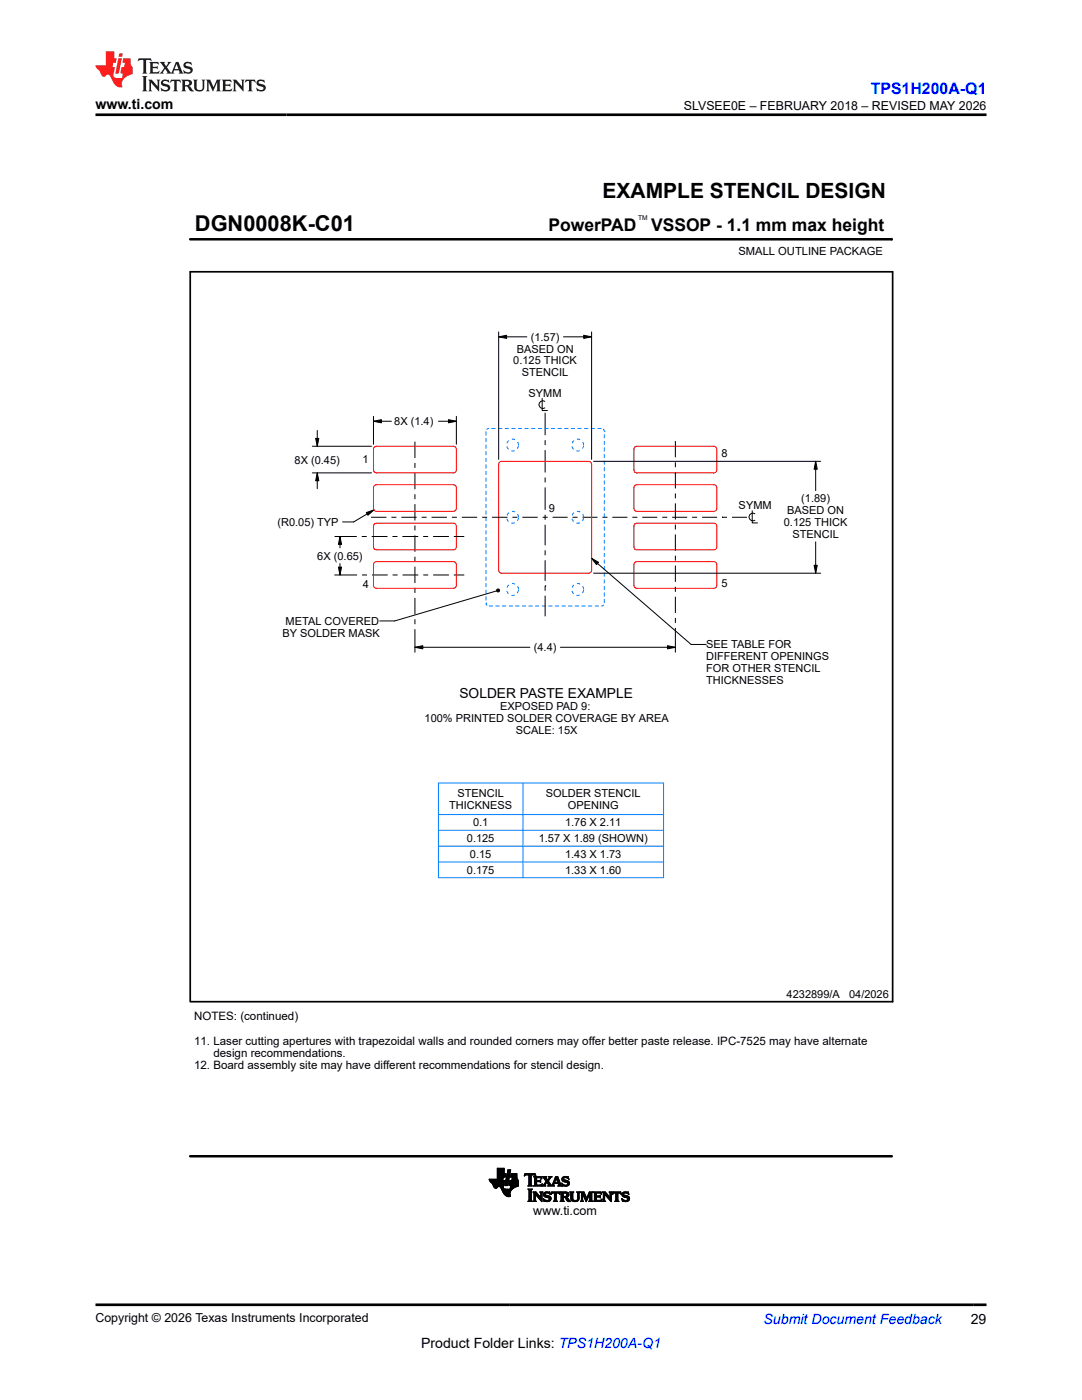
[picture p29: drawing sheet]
<svg xmlns="http://www.w3.org/2000/svg" width="216mm" height="279mm" viewBox="0 0 216 279" stroke-linecap="round" stroke-linejoin="round" font-family="sans-serif">
<defs><g id="words">
<text font-size="4.4" x="38.9" y="46.2">DGN0008K-C01</text>
<text font-size="4.2" x="120.2" y="39.5">EXAMPLE STENCIL DESIGN</text>
<g font-size="3.5">
<text x="109.4" y="46.2">PowerPAD</text>
<text x="129.9" y="46.2">VSSOP - 1.1 mm max height</text>
</g>
<text font-size="3.2" fill="#00f" x="173.7" y="18.7">TPS1H200A-Q1</text>
<g font-size="2.8">
<text x="19" y="21.8">www.ti.com</text>
<text x="84" y="269">Product Folder Links: TPS1H200A-Q1</text>
<text x="193.7" y="264.2">29</text>
</g>
<text font-size="2.8" fill="#00f" x="152.4" y="264.2">Submit Document Feedback</text>
<text font-size="2.7" x="91.7" y="139.3">SOLDER PASTE EXAMPLE</text>
<g font-size="2.5">
<text x="136.5" y="21.9">SLVSEE0E – FEBRUARY 2018 – REVISED MAY 2026</text>
<text x="106.4" y="242.5">www.ti.com</text>
<text x="19" y="263.9">Copyright © 2026 Texas Instruments Incorporated</text>
</g>
<g font-size="2.3">
<text x="38.7" y="203.5">NOTES: (continued)</text>
<text x="38.7" y="208.5">11. Laser cutting apertures with trapezoidal walls and rounded corners may offer better paste release. IPC-7525 may have alternate</text>
<text x="38.7" y="213.4">12. Board assembly site may have different recommendations for stencil design.</text>
<text x="42.6" y="210.9">design recommendations.</text>
</g>
<g font-size="2.2">
<text x="147.3" y="50.9">SMALL OUTLINE PACKAGE</text>
<text x="103.1" y="70.4">BASED ON</text>
<text x="105.9" y="68">(1.57)</text>
<text x="102.4" y="72.7">0.125 THICK</text>
<text x="104.1" y="75.1">STENCIL</text>
<text x="105.5" y="79.2">SYMM</text>
<text x="78.7" y="84.9">8X (1.4)</text>
<text x="58.8" y="92.5">8X (0.45)</text>
<text x="72.4" y="92.4">1</text>
<text x="144" y="91.1">8</text>
<text x="147.4" y="101.6">SYMM</text>
<text x="159.9" y="100.3">(1.89)</text>
<text x="55.4" y="105">(R0.05) TYP</text>
<text x="109.5" y="102.2">9</text>
<text x="156.4" y="105">0.125 THICK</text>
<text x="157.1" y="102.6">BASED ON</text>
<text x="158.1" y="107.4">STENCIL</text>
<text x="63.3" y="111.7">6X (0.65)</text>
<text x="72.4" y="117.3">4</text>
<text x="144" y="117.1">5</text>
<text x="57" y="124.7">METAL COVERED</text>
<text x="56.4" y="127.1">BY SOLDER MASK</text>
<text x="106.5" y="130">(4.4)</text>
<text x="140.9" y="131.8">DIFFERENT OPENINGS</text>
<text x="140.9" y="129.4">SEE TABLE FOR</text>
<text x="140.9" y="134.1">FOR OTHER STENCIL</text>
<text x="140.9" y="136.5">THICKNESSES</text>
<text x="99.8" y="141.7">EXPOSED PAD 9:</text>
<text x="84.7" y="144.1">100% PRINTED SOLDER COVERAGE BY AREA</text>
<text x="102.9" y="146.5">SCALE: 15X</text>
<text x="89.6" y="161.4">THICKNESS</text>
<text x="91.3" y="159">STENCIL</text>
<text x="108.9" y="159">SOLDER STENCIL</text>
<text x="113.3" y="161.4">OPENING</text>
<text x="94.4" y="164.9">0.1</text>
<text x="112.8" y="164.9">1.76 X 2.11</text>
<text x="93.2" y="168.1">0.125</text>
<text x="93.8" y="171.2">0.15</text>
<text x="107.5" y="168.1">1.57 X 1.89 (SHOWN)</text>
<text x="112.8" y="171.2">1.43 X 1.73</text>
<text x="93.2" y="174.4">0.175</text>
<text x="112.8" y="174.4">1.33 X 1.60</text>
<text x="157" y="199.1">4232899/A</text>
<text x="169.4" y="199.1">04/2026</text>
</g>
<text font-size="1.3" x="127.3" y="43.9">TM</text>
</g></defs>
<g fill="none" stroke="#000" stroke-width=".2">
<path d="M37.9 47.8h140.1M178 47.6v.4M99.5 67.2l1.6-.3v.6zM99.5 66.2v25.5M99.5 67.2h5.6M108.2 79.5v2.4h1M112.4 67.2h5.6M116.5 66.9l1.5 .3-1.5 .3zM118 66.2v25.5M62.3 94.4h11.8M62.3 89.1h11.8M63 87.5h.6l-.3 1.6z"/>
<path d="M63.3 94.4l.3 1.5h-.6zM63.3 85.9v3.2M63.3 94.4v3.1M74.5 84.1l1.6-.3v.6zM74.5 83.1v5.6M74.5 84.1h3.6M82.8 88.1v3.3M82.8 92.4v1M82.8 94.4v3.2M82.8 98.6v1M87.5 84.1h3.6M89.5 83.8l1.6 .3-1.6 .3z"/>
<path d="M91.1 83.1v5.6M108.7 80.1a.77 .77 0 0 0-1.2 .7 .77 .77 0 0 0 1.2 .6M108.8 82.4v4.5M108.8 87.8v1M108.8 89.8v4.5M108.8 95.3v1M108.8 97.3v4.4M118.4 92.1h45.3M134.8 88v3.3M134.8 92.3v.9M134.8 94.2v3.3M134.8 98.5v1"/>
<path d="M162.8 92.1l.3 1.5h-.7zM162.8 92.1v5.8M66.8 114.7h4.4M66.8 107.1h4.4M67.5 113.2h.7l-.4 1.5zM67.8 107.1l.4 1.5h-.7zM67.8 107.1v2.2M67.8 112.5v2.2M72.2 107.1h1M72.2 114.7h1M73.1 102.3l1.5-.5-1.2 1zM74 103.2h3.1"/>
<path d="M74.2 107.1h3.1M74.2 114.7h3.2M74.6 101.8l-4 2.4h-2.2M78.1 103.2h1M78.3 107.1h1M78.3 114.7h1M80.1 103.2h3M80.3 107.1h3.1M80.3 114.7h3.2M82.8 100.6v3.3M82.8 104.9v1M82.8 106.8v3.3"/>
<path d="M82.8 111.1v1M82.8 113.1v3.3M82.8 117.3v1M82.8 119.3v3.3M84.1 103.2h1M84.4 107.1h1M84.5 114.7h.9M86.1 103.2h3.1M86.4 107.1h3.2M86.4 114.7h3.2M90.2 103.2h1M90.6 114.7h2"/>
<path d="M90.6 107.1h2M92.2 103.2h3M96.2 103.2h1M98.2 103.2h3.1M99.1 117.9l-20.3 6h-3M99.1 117.7l.2-.2 .3 .1 .1 .2-.1 .3h-.3l-.2-.1zM102.2 103.2h1M104.2 103.2h3.1M108.3 103.2h1M108.8 116.9h.1M108.8 102.7v1M108.8 104.7v4.1"/>
<path d="M108.8 109.8v1M108.8 111.8v4.1M108.8 116.9v1M108.8 118.9v4.1M110.3 103.2h3M114.2 103.2h1M116.2 103.2h3M118 111.4l1.4 .8-.4 .5zM118 111.4l19.9 17.2h3M118.4 114.4h45.3M120.2 103.2h1M122.2 103.2h3"/>
<path d="M126.2 103.2h1M128.2 103.2h3M132.1 103.2h1M134.1 103.2h3M134.8 100.4v3.3M134.8 104.7v1M134.8 106.7v3.2M134.8 110.9v1M134.8 112.9v3.2M134.8 117.1v1M134.8 119.1v3.2M138.1 103.2h1"/>
<path d="M140.1 103.2h3M144.1 103.2h.1M144.1 103.2h1M146.1 103.2h2.9M150.1 101.9v2.5h1M150.6 102.5a.77 .77 0 0 0-1.2 .7 .77 .77 0 0 0 1.2 .6M162.4 112.8h.7l-.3 1.6zM162.8 108.1v6.3M82.8 129.2l1.6-.3v.6zM82.8 123.6v1M82.8 125.6v4.6M82.8 129.2h22.9"/>
<path d="M111.8 129.2h23M133.2 128.9l1.6 .3-1.6 .3zM134.8 123.3v1M134.8 125.3v4.9M97.6 235.4h2.7M97.6 235.5h2.7M97.7 235.6h2.6M97.7 235.6h3l-.3 1.2M97.7 235.7h3M97.8 235.8h2.9M97.8 235.8h2.8M97.9 235.9h2.7"/>
<path d="M98 236h2.6M98.1 236.1h2.5M98.2 236.2h2.4M98.3 236.3h2.3M98.3 236.3h2.2M98.3 236.4h2.2M98.4 236.4h2.1M98.4 236.5h2.1M98.4 236.6h2.1M98.5 236.7h2M98.5 236.8h2M98.5 236.8h.9"/>
<path d="M98.6 236.9h.7M98.6 237h.6M98.7 237.1h.4M98.8 237.1h.3M99.2 235.3h1.1M99.2 235.3h1.2M99.2 235.2h1.2M99.2 235.1h1.2M99.2 235h1.2M99.2 234.2h1.8l-.2 .7h-1.6M99.2 234.9h1.6M99.2 234.8h1.6"/>
<path d="M99.2 234.8h1.7M99.2 234.7h1.7M99.2 234.6h1.7M99.2 234.5h1.7M99.2 234.4h1.7M99.2 234.3h1.7M99.2 234.3h1.8M99.2 234.1h1.4M99.2 234h1.4M99.2 233.9h1.4M99.2 233.8h1.4M99.2 233.7h1.4"/>
<path d="M99.2 233.6h1.4M99.2 233.5h1.4M99.2 233.4h1.4M99.2 233.3h1.4M99.2 233.2h1.4M99.7 236.8h.7M99.8 236.9h.6M99.9 236.9h.5M99.9 237h.5M99.9 237.1h.5M100 237.1h.5M100 237.2h.5"/>
<path d="M100 237.3h.6M100.1 237.3h.9M100.1 237.4h2.1M100.1 237.4h2M100.2 237.5h1.8M100.2 237.6h1.8M100.2 237.6h1.7M100.3 237.7h1.6M100.3 237.8h1.6M100.3 237.8h1.5M100.3 235.4l-2.7-.1 1.1 1.8h.3l.4-.3 .4 .1 .8 1.4 .6 .5 .7-.1-.1-.8 .6-.7M100.3 237.9h1.5"/>
<path d="M100.4 237.9h1.4M100.4 238h1.4M100.4 234.9l-.1 .7M100.4 236.8l.1 .3 .2 .2h1.5M100.4 238.1h1.4M100.5 238.1h1.3M100.5 238.2h1.3M100.6 238.3h1.2M100.6 234.2v-1.1h-1.4v2.2M100.7 238.4h1.1M100.7 236.6h.6M100.8 236.5h.5"/>
<path d="M100.8 236.4h.5M100.8 238.5h1M100.8 236.3h.5M100.8 236.3h.6M100.8 236.2h.6M100.8 236.1h.6M100.9 236h.5M100.9 238.6h.9M100.9 235.9h.5M100.9 235.8h.5M100.9 235.8h.6M100.9 235.7h.6"/>
<path d="M100.9 235.6h.6M101 235.5h.5M101 235.4h.5M101 235.3h.5M101 235.3h.6M101 235.2h.6M101 235.1h.6M101 238.7h.9M101.1 235h.5M101.1 234.9h.5M101.1 234.8h.5M101.1 234.8h.6"/>
<path d="M101.1 234.7h.6M101.1 234.6h.6M101.2 234.5h.5M101.2 234.4h.5M101.2 238.8h.6M101.2 234.3h.5M101.2 234.2h.6l-.5 2.4h-.6zM101.3 233.9h.5M101.3 233.8h.5M101.3 233.7h.6M101.3 233.6h.6M101.3 233.5h.6"/>
<path d="M101.4 233.5h.5l-.1 .5h-.6zM101.5 238.8h.1M101.6 236.5h1.9M101.6 236.4h1.9M101.6 236.4v.2h.3l-.1 .7M101.6 236.4h1.8M101.6 236.6h1.8M101.6 236.3h1.9M101.6 236.3v.1M101.6 236.3h1.8M101.6 236.2h1.8M101.6 236.1h1.9"/>
<path d="M101.6 236h1.9M101.7 235.9h1.7M101.7 235.9h1.8M101.7 235.8h1.8M101.7 235.7h1.7M101.8 237.3h.5M101.8 237.2h.6M101.8 237.1h.7M101.8 237.1h.8M101.8 237h.9M101.9 236.9h.9M101.9 234.9h1.2"/>
<path d="M101.9 236.9h1M101.9 234.8h1.2M101.9 236.8h1.2M101.9 236.8h1.4M101.9 234.7h1.2M101.9 236.7h1.5M101.9 234.6h1.2M101.9 236.6h1.5M101.9 234.5h1.2M102 234.4h1.1M102 234.3h1.1M102.1 235.6h1.3"/>
<path d="M102.1 235.5h1.3M102.2 235.4h1.1M102.2 235.3h1M102.2 235.2h1M102.2 235.1h1M102.2 235.1h.9M102.2 235h.9M102.3 234.9l-.2 .7M103.1 234.9h-1.2l.1-.7h1.1l.1 .9 .3 .5v1.1M103.4 236.7l-1 .5M103.4 235.6h-1.7l-.1 .7M104.6 234.6h.1"/>
<path d="M104.6 234.5h.2M104.7 234.5h2.2M104.7 234.4h2.1M104.7 234.3h2.1M105.4 236.7h.8M105.4 234.5l.1 .1M105.4 234.5l-.8 .2 .2-.5h2l.1 .5-.5-.2-.4 .1M105.4 237.4h.8M105.5 239.7h.6M105.5 236.6h.5M105.5 234.5h.5M105.5 237.5h.5"/>
<path d="M105.5 236.5h.5M105.5 236.4l-.1 .3M105.5 236.4h.5M105.5 236.3h.5M105.5 236.2h.5M105.5 236.1h.5M105.5 236h.5M105.5 235.9h.5M105.5 235.8h.5M105.5 235.7h.5M105.5 235.6h.5M105.5 235.5h.5"/>
<path d="M105.5 235.4h.5M105.5 235.3h.5M105.5 235.2h.5M105.5 235.1h.5M105.5 235h.5M105.5 234.9h.5M105.5 234.8h.5M105.5 234.7h.5M105.5 234.6h.5M105.5 234.6v1.8M105.6 239.6h.4M105.6 237.5h.4"/>
<path d="M105.6 239.5l-.2 .2h.8M105.6 239.4h.4M105.6 239.3h.4M105.6 239.2h.4M105.6 239.1h.4M105.6 239h.4M105.6 238.9h.4M105.6 238.8h.4M105.6 238.7h.4M105.6 238.6h.4M105.6 238.5h.4M105.6 238.4h.4"/>
<path d="M105.6 238.3h.4M105.6 238.2h.4M105.6 238.1h.4M105.6 238h.4M105.6 237.9h.4M105.6 237.8h.4M105.6 237.7h.4M105.6 237.6h.4M106 234.6v1.8M106 236.4l.2 .3M106 239.5h-.4v-1.9l-.2-.3h.8l-.2 .3v1.9l.2 .3-.8-.1M106.4 237.9h.5"/>
<path d="M106.5 238h.5M106.5 236.7h1.6M106.5 239.7h.4M106.5 238.1h.6M106.5 239.6h.3M106.6 234.9h1.4M106.6 239.5h.2l.2 .3-.6-.1M106.6 239.4h.2M106.6 239.3h.2M106.6 239.2h.2M106.6 239.1h.2M106.6 239h.2"/>
<path d="M106.6 238.9h.2M106.6 238.8h.2M106.6 238.7h.2M106.6 238.6h.2M106.6 238.5h.2M106.6 238.4h.2M106.6 238.3h.7M106.6 238.2h.7M106.6 238.2h.6M106.6 236.6h1.5M106.7 235h1.3M106.7 236.5h.4"/>
<path d="M106.7 235.1h.4M106.7 236.4l-.2 .3M106.7 235.6h.9l.3-.2v.6l-.3-.2-.9 .1M106.7 236.4h.4M106.7 236.3h.4M106.7 236.2h.4M106.7 236.1h.4M106.7 236h.4M106.7 235.8h1.2M106.7 235.7h1.2M106.7 235.5h.4M106.7 235.4h.4"/>
<path d="M106.7 235.3h.4M106.7 235.2h.4M106.7 234.5h.2M106.8 239.5v-1.1l1.4 1.4v-1.7l.1-.2h-.6l.2 .2v.9l-1-1.1h-.5l.2 .2v1.4l-.2 .2h.6M106.8 234.6h.1M106.9 238.4h.5M106.9 238.5h.6M107 238.6h.6M107.1 236.4v.1h.6l.5-.2-.2 .4h-1.5M107.1 235.2l.1-.2h.5l.4 .3M107.1 235.2v.4M107.1 235.8v.6"/>
<path d="M107.1 238.7h.5M107.2 238.8h.5M107.3 238.9h.5M107.3 238.9h.9M107.4 239h.8M107.5 239.1h.7M107.6 239.2h.6M107.6 239.3h.6M107.7 235.6h.2M107.7 239.4h.5M107.7 237.9h.6M107.7 235.9h.2"/>
<path d="M107.8 236.5h.3M107.8 239.5h.4M107.8 235.5h.1M107.8 236h.1M107.8 235.1h.3M107.8 238h.4M107.9 239.6h.3M107.9 238.1h.3M107.9 238.2h.3M107.9 238.9h.3M107.9 238.8h.3M107.9 238.7h.3"/>
<path d="M107.9 238.6h.3M107.9 238.5h.3M107.9 238.4h.3M107.9 238.3h.3M108 239.7h.2M108 235.2h.1M108 236.4h.2M108.1 235.2h.1M108.1 235.3l-.1-.5h-1.5l.2 .3v1.3M108.1 236.3h.1M108.2 236.7h.7M108.3 234.9h.7"/>
<path d="M108.4 236.6h.3M108.4 235h.6M108.4 239.3h.2M108.4 239.4h.3M108.4 238.4h.4M108.4 238.3h.4M108.4 238.5h.5M108.5 239.5h.3M108.5 238.2h.3M108.5 236.5h.3M108.5 238.6h.8M108.5 235.1h.5"/>
<path d="M108.5 239.6h.6M108.5 238.2h.4M108.5 239.7h1.3M108.5 238.7h1.1M108.5 236.4h.3M108.5 239.7h.1M108.5 235.2h.5M108.6 238.1h1.2M108.6 236.3h.3M108.6 238.8h1.2M108.6 235.2h.5M108.7 238h1"/>
<path d="M108.7 236.2h.2M108.7 235.3h.5M108.7 236.1h.3M108.7 238.9h1.2M108.7 235.4h.5M108.8 236h.2M108.8 235.5h.7M108.8 239.7h.8M108.8 237.9h.6M108.8 236h.8M108.8 235.6h.7M108.9 236.7l-.2-.2 .4-.6 .4 .6-.2 .2"/>
<path d="M108.9 235.9h.6M108.9 235.7h.5M109 235.8h.5M109 235.8l-.6 .7-.2 .2M109 238.9h.9M109.2 236h.5M109.2 236.1h.5M109.3 239.6h.5M109.3 236.2h.5M109.3 236.7h1.3M109.3 235.4h.3M109.4 236.3h.4"/>
<path d="M109.4 239h.5M109.4 235.3h.3M109.4 235.7l.8-.9h-.7l.1 .2-.3 .5-.3-.5 .1-.2h-.9l.8 1M109.4 235.7l.7 .9 .8-1.8h.4l.6 1.6 .2 .3M109.4 236.4h.5M109.5 235.2h.2M109.5 238.2h.3M109.5 236.5h.5M109.5 236.6h.5M109.5 239.5h.4M109.5 235.2h.3M109.5 239.1h.5"/>
<path d="M109.6 234.9h.5M109.6 239.4h.3M109.6 235.1h.3M109.6 239.2h.4M109.6 239.3h.4M109.6 237.9h.1M109.6 235h.3M109.6 238.2h.2M109.7 238.3h.1M109.8 238.4l-.6-.3-.4 .2 .1 .2 .9 .3 .2 .4M109.8 238.4l-.1-.5-1 .1-.2 .3v.4l1 .4 .1 .3-.5 .2-.7-.4 .1 .6h.6l.6-.1 .3-.5M109.9 238.4l.3-.3h.4v1.4l-.2 .2h.8"/>
<path d="M109.9 238.4l.2-.5h1.5l.1 .5M109.9 238.3h.1M110 238.2h.1M110 238.2h.2M110 238.1h1.7M110 238h1.6M110.1 237.9h1.5M110.1 236.6h.4M110.2 236.5h.3M110.2 236.4h.3M110.3 236.3h.2M110.3 236.2h1.5"/>
<path d="M110.4 236.1h1.4M110.4 236h1.4M110.4 236h1.3M110.5 235.9h.2M110.5 235.8h.2M110.5 236.4l.1 .3M110.5 235.7h.3M110.6 235.6h.2M110.6 239.7h.5M110.6 236.2l-.1 .2M110.6 235.5h.2M110.6 239.6h.4"/>
<path d="M110.6 238.2h.4M110.6 239.5h.4M110.6 239.4h.4M110.6 239.3h.4M110.6 239.2h.4M110.6 239.1h.4M110.6 239h.4M110.6 238.9h.4M110.6 238.8h.4M110.6 238.7h.4M110.6 238.6h.4M110.6 238.5h.4"/>
<path d="M110.6 238.4h.4M110.6 238.3h.4M110.6 235.4h.3M110.7 235.3h.2M110.7 236l.3-.9 .3 .9M110.7 235.2h.2M110.7 235.2h.7M110.8 235.1h.6M110.8 235h.6M110.8 234.9h.5M111 235.2h.5M111.1 235.3h.4"/>
<path d="M111.1 235.4h.4M111.1 235.5h.5M111.2 235.6h.4M111.2 235.7h.4M111.2 235.8h.5M111.2 235.9h.5M111.3 236.7h.8M111.4 236.2v.2M111.4 236.3h.5M111.4 236.4h.5M111.4 236.4l-.1 .3M111.5 238.2h.2"/>
<path d="M111.5 236.6h.5M111.5 236.5h.4M111.6 238.2h.1M111.7 238.3h.1M111.7 238.4l-.3-.3h-.4v1.4l.2 .3-.8-.1M111.8 239.7l.8 .1-.2-.3v-.5h.2l.7 .7 .6 .1M111.8 237.9h1.2M111.9 238h1.4M111.9 239.7h.5M112 238.1h1.4M112 239.6h.4M112 239.5h.4"/>
<path d="M112 239.4h.4M112 239.3h.4M112 239.2h.4M112 239.1h.4M112 239h.4M112 238.9h1.1M112 238.9h1.2M112 238.8h1.4M112 238.7h.4M112 238.6h.4M112 238.5h.4M112 238.4h.4"/>
<path d="M112 238.3h.4M112 238.2h.4M112.1 236.2h.1M112.1 236.1h.1M112.1 236.3h.2M112.1 235.3h.4M112.1 235.4h.4M112.1 235.2h.4M112.1 236.4h.3M112.1 235.5h.7M112.2 236.5h.4M112.2 235.6h1"/>
<path d="M112.2 236.6h1.3M112.2 235.1h.4M112.2 236.7h.1M112.2 235.7h1.2M112.2 235h1.2M112.4 235.8h1.1M112.4 234.9h1M112.4 238.3l.1-.2 .5 .1v.4l-.3 .2M112.4 238.3v.5h.3M112.4 236.7h.9M112.6 235.9h1M112.6 234.8h.4"/>
<path d="M112.7 236.7h.3M112.8 239h.5M112.9 239.1h.4M112.9 239.2h.5M113 239.3h.4M113 236h.6M113 238.2h.5M113 238.7h.4M113 239.4h.5M113 238.9l.9 .9M113 238.9l.5-.3-.1-.6-.5-.1h-1.1l.2 .2v1.4l-.2 .2h.8M113 238.9h.1"/>
<path d="M113 239.5h.6M113 238.6h.5M113.1 236.5h.4M113.1 238.5h.4M113.1 238.3h.4M113.1 235.1h.3M113.1 238.4h.4M113.1 239.6h.5M113.2 239.7h.5M113.2 236h.4M113.2 236.4h.4M113.3 236.1h.3"/>
<path d="M113.3 236.3h.3M113.3 235.2h.2M113.3 236.2h.3M113.3 239.7h.6M113.4 235.2h.1M113.5 235.3h.1M113.5 235.3l-.1-.5h-.8l-.4 .2-.1 .3 .1 .3 .9 .4 .2 .3-.2 .2h-.3l-.7-.4 .1 .6h.9l.4-.2 .1-.6-.6-.3M113.5 235.3l-.5-.2h-.5v.3l.6 .2M113.7 237.9h.8M113.8 238h.6M113.9 238.1h.4M113.9 239.1h.4"/>
<path d="M113.9 239h.4M113.9 238.9h.4M113.9 238.8h.4M113.9 238.7h.4M113.9 238.6h.4M113.9 238.5h.4M113.9 238.4h.4M113.9 238.3h.4M113.9 238.2h.4M113.9 239.2h.4M113.9 239.3h.4M113.9 239.4h.4"/>
<path d="M114 239.5h.4M114 239.6h.6M114.1 239.7h1.2M114.3 239.1v-1l.2-.2h-.8l.2 .2v1.1M114.3 239.1l.1 .4 .4 .1 .4-.1 .1-.4M114.3 239.7h.9M115 239.6h.4M115.1 237.9h.6M115.2 239.5h.3M115.2 238h.4M115.2 239.4h.3M115.3 239.3h.2"/>
<path d="M115.3 238.1h.3M115.3 239.2h.2M115.3 239.1v-1l-.2-.2h.6l-.2 .2v1M115.3 239.1h.2M115.3 239h.2M115.3 238.9h.2M115.3 238.8h.2M115.3 238.7h.2M115.3 238.6h.2M115.3 238.5h.2M115.3 238.4h.2M115.3 238.3h.2"/>
<path d="M115.3 238.2h.2M115.5 239.1l-.1 .5-.6 .2-.7-.1-.2-.5M115.8 239.7h.6M115.8 237.9h.7M115.9 238h.7M116 239.7h.3M116 238.1h.6M116 239.6h.3M116 239.5h.3M116 239.4h.3M116 239.3h.3M116 239.2h.3"/>
<path d="M116 239.1h.3M116 239h.3M116 238.9h.3M116 238.8h.3M116 238.7h.3M116 238.6h.3M116 238.5h.3M116 238.4h.3M116 238.3h.7M116 238.2h.7M116 238.2h.6M116.3 238.4h.5"/>
<path d="M116.4 238.5h.4M116.4 238.6h.4M116.4 238.7h.5M116.5 238.8h.4M116.5 238.9h.5M116.6 238.9h.4M116.6 239h.4M116.6 239.1h.7M116.7 239.2h.6M116.7 239.3h.5M116.8 239.4h.4M116.8 239.5h.3"/>
<path d="M116.8 239.6h.3M116.9 239.7h.2M116.9 239.7h.1M117.1 239h.2M117.1 238.9h.3M117.2 238.9h.2M117.2 238.8h.2M117.3 238.7h.2M117.3 238.6h.2M117.3 238.5h.3M117.4 238.4h.2M117.4 238.3h.7"/>
<path d="M117.4 238.2h.7M117.5 238.2h.6M117.5 239.7l.8 .1-.2-.3v-1.4l.2-.2h-.7l-.5 1.2-.6-1.2h-.7l.2 .2v1.4l-.2 .3h.6l-.1-.3v-1.2l.6 1.5 .8-1.5v1.2l-.2 .2h.8M117.5 238.1h.6M117.6 238h.6M117.6 237.9h.7M117.6 239.7h.5M117.7 239.6h.4M117.7 239.5h.4M117.7 239.4h.4M117.7 239.3h.4M117.7 239.2h.4"/>
<path d="M117.7 239.1h.4M117.7 239h.4M117.7 238.9h.4M117.7 238.8h.4M117.7 238.7h.4M117.7 238.6h.4M117.7 238.5h.4M117.7 238.4h.4M118.4 237.9h1.5M118.5 238h1.4M118.6 239.7h1.4M118.6 238.1h1.4"/>
<path d="M118.6 239.6h1.5M118.6 239.5h.4M118.6 238.2h.4M118.6 239.4h.4M118.6 239.3h.4M118.6 239.2h.4M118.6 239.1h.4M118.6 239h.4M118.6 238.9h.4M118.6 238.9h1.2M118.6 238.8h1.2M118.6 238.7h1.2"/>
<path d="M118.6 238.6h.4M118.6 238.5h.4M118.6 238.4h.4M118.6 238.3h.4M119.5 238.7l.3-.2v.5l-.8-.1v.6l.2 .1M119.7 238.9h.1M119.7 238.6h.1M119.8 238.2h.2M119.9 239.5h.2M119.9 238.2h.1M120 238.3h.1M120 238.3l-.1-.4h-1.5l.2 .2v1.4l-.2 .2h1.6"/>
<path d="M120 238.3l-.3-.2h-.6l-.1 .6M120 239.4h.1M120.1 239.3l-.5 .3M120.1 239.3l-.1 .5-1.6-.1M120.1 239.3h.1M120.2 237.9h.6M120.3 238h.6M120.3 239.7h.4M120.4 238.1h.5M120.4 239.6h.3M120.4 238.2h.6M120.4 239.5h.2l.2 .3-.6-.1"/>
<path d="M120.4 239.4h.2M120.4 239.3h.2M120.4 239.2h.2M120.4 239.1h.2M120.4 239h.2M120.4 238.9h.2M120.4 238.8h.2M120.4 238.7h.2M120.4 238.6h.2M120.4 238.5h.2M120.4 238.4h.2M120.4 238.3h.8"/>
<path d="M120.4 238.2h.7M120.6 238.4v1.1M120.7 238.4l1.3 1.4v-1.7l.2-.2h-.6l.1 .2v.9l-.9-1.1h-.6l.2 .2v1.4l-.2 .2h.6M120.7 238.4h.5M120.8 238.5h.5M120.9 238.6h.5M120.9 238.7h.6M121 238.8h.6M121.1 238.9h.5M121.2 238.9h.8M121.2 239h.8M121.3 239.1h.7"/>
<path d="M121.4 239.2h.6M121.5 239.3h.5M121.6 239.4h.4M121.6 237.9h.6M121.6 239.5h.4M121.7 238h.4M121.7 239.6h.3M121.7 238.1h.3M121.7 238.9h.3M121.7 238.8h.3M121.7 238.7h.3M121.7 238.6h.3"/>
<path d="M121.7 238.5h.3M121.7 238.4h.3M121.7 238.3h.3M121.7 238.2h.3M121.8 239.7h.2M121.9 239.7h.1M122.2 238.4l.1-.5h1.6l.1 .5M122.2 238.3h.1M122.2 238.2h.2M122.2 238.2h.3M122.3 238.1h1.6M122.3 238h1.6"/>
<path d="M122.3 237.9h1.6M122.8 239.7h.5M122.9 239.6h.4M122.9 238.2h.4M122.9 238.2v1.3l-.2 .2h.8M122.9 239.5h.4M122.9 239.4h.4M122.9 239.3h.4M122.9 239.2h.4M122.9 239.1h.4M122.9 239h.4M122.9 238.9h.4"/>
<path d="M122.9 238.8h.4M122.9 238.7h.4M122.9 238.6h.4M122.9 238.5h.4M122.9 238.4h.4M122.9 238.3h.4M123.3 238.2l-.7-.1-.4 .3M123.7 238.2h.2M123.8 238.2h.2M123.9 238.3h.1M124 238.4l-.3-.3h-.4v1.4l.2 .3-.8-.1M124.1 239.3h.1"/>
<path d="M124.1 239.4h.2M124.1 238.4h.4M124.1 238.3h.4M124.1 238.5h.5M124.1 239.5h.4M124.1 238.2h.4M124.1 238.6h.8M124.2 239.6h.6M124.2 238.2h.3M124.2 239.7h1.2M124.2 238.7h1.1M124.2 239.7h.1"/>
<path d="M124.2 238.1h1.2M124.3 238.8h1.1M124.3 238h1.1M124.4 238.9h1.1M124.5 239.7h.8M124.5 237.9h.6M124.7 238.9h.9M125 239.6h.5M125 239h.6M125.1 238.2h.3M125.2 239.5h.4M125.2 239.1h.4"/>
<path d="M125.2 239.4h.4M125.3 239.2h.3M125.3 239.3h.3M125.3 237.9h.1M125.3 238.2h.2M125.4 238.3h.1M125.5 238.4l-.6-.3-.4 .2 .1 .2 .8 .3 .2 .4M125.5 238.4l-.1-.5-1 .1-.3 .3 .1 .4 1 .4v.3l-.5 .2-.6-.4 .1 .6h.6l.6-.1 .2-.5"/>
</g>
<g fill="#000">
<path d="M99.5 67.2l1.6-.3v.6zM116.5 66.9l1.5 .3-1.5 .3zM63 87.5h.6l-.3 1.6zM63.3 94.4l.3 1.5h-.6zM74.5 84.1l1.6-.3v.6zM89.5 83.8l1.6 .3-1.6 .3zM162.8 92.1l.3 1.5h-.7zM67.5 113.2h.7l-.4 1.5zM67.8 107.1l.4 1.5h-.7zM73.1 102.3l1.5-.5-1.2 1zM99.1 117.7l.2-.2 .3 .1 .1 .2-.1 .3h-.3l-.2-.1zM118 111.4l1.4 .8-.4 .5z"/>
<path d="M162.4 112.8h.7l-.3 1.6zM82.8 129.2l1.6-.3v.6zM133.2 128.9l1.6 .3-1.6 .3z"/>
</g>
<path d="M38 54.2h140.1v145.7h-140.1z" fill="none" stroke="#000" stroke-width=".34"/>
<g fill="none" stroke="#0080ff" stroke-width=".2">
<path d="M97 86.1v.8M97 87.4v.8M97 88.7v.8M97 90.1v.7M97 91.4v.8M97 92.7v.8M97 94v.8M97 95.3v.8M97 96.6v.8M97 98v.7M97 99.3v.8M97.1 85.7v.1"/>
<path d="M97.6 85.5l-.5 .2M98.1 85.5h.8M99.4 85.5h.8M100.7 85.5h.8M102 85.5h.8M103.4 85.5h.8M104.7 85.5h.8M106 85.5h.8M107.3 85.5h.8M108.6 85.5h.8M110 85.5h.8M111.3 85.5h.8"/>
<path d="M112.6 85.5h.8M113.9 85.5h.8M115.2 85.5h.8M116.6 85.5h.8M117.9 85.5h.8M119.2 85.5h.8M120.3 85.6l.3 .5M120.6 86.1h.1M120.6 86.7v.8M120.6 88v.8M120.6 89.3v.8M120.6 90.6v.8"/>
<path d="M120.6 91.9v.8M120.6 93.2v.8M120.6 94.6v.8M120.6 95.9v.8M120.6 97.2v.8M120.6 98.5v.8M120.6 99.8v.8M97 100.6v.8M97 101.9v.8M97 103.2v.8M97 104.5v.8M97 105.9v.7"/>
<path d="M97 107.2v.8M97 108.5v.8M97 109.8v.8M97 111.1v.8M97 112.4v.8M97 113.8v.7M97 115.1v.8M97 116.4v.8M97 117.7v.8M97 119v.8M120.6 101.1v.8M120.6 102.5v.8"/>
<path d="M120.6 103.8v.8M120.6 105.1v.8M120.6 106.4v.8M120.6 107.7v.8M120.6 109v.8M120.6 110.4v.7M120.6 111.7v.8M120.6 113v.8M120.6 114.3v.8M120.6 115.6v.8M120.6 116.9v.8M120.6 118.3v.7"/>
<path d="M120.6 119.6v.8M97 120.3h.1M97 120.4l.2 .4M97.2 120.8h.1M97.6 120.9h.7M98.9 120.9h.8M100.2 120.9h.8M101.5 120.9h.8M102.8 120.9h.8M104.2 120.9h.7M105.5 120.9h.8M106.8 120.9h.8"/>
<path d="M108.1 120.9h.8M109.4 120.9h.8M110.8 120.9h.7M112.1 120.9h.8M113.4 120.9h.8M114.7 120.9h.8M116 120.9h.8M117.4 120.9h.7M118.7 120.9h.8M120.3 120.9h-.3M120.3 120.9h.1M120.5 120.7l-.2 .2"/>
<path d="M120.5 120.7h.1M87.5 156.3h44.9v18.9h-44.9zM104.3 156.3v18.9M87.5 172h44.9M87.5 168.9h44.9M87.5 165.7h44.9M87.5 162.6h44.9"/>
</g>
<path d="M37.9 47.8h140.1M37.9 230.8h140.1" fill="none" stroke="#000" stroke-width=".5"/>
<path d="M74.7 89.2l.4-.1h15.4a.59 .59 0 0 1 .6 .6v4.1a.59 .59 0 0 1-.6 .6h-15.5l-.4-.3-.1-.3v-4.1zM74.7 96.9l.4-.2h15.4a.59 .59 0 0 1 .6 .6v4.2a.59 .59 0 0 1-.6 .6h-15.4a.59 .59 0 0 1-.6-.6v-4.2zM99.7 92.2l.4-.1h17.4a.59 .59 0 0 1 .5 .6v21.1a.59 .59 0 0 1-.5 .6h-17.4a.59 .59 0 0 1-.6-.6v-21.1zM126.7 89.2l.4-.1h15.3a.59 .59 0 0 1 .6 .6v4.1a.59 .59 0 0 1-.6 .6h-15.5l-.3-.3-.1-.3v-4.1zM126.7 96.9l.4-.2h15.3a.59 .59 0 0 1 .6 .6v4.2a.59 .59 0 0 1-.6 .6l-15.5-.1-.3-.2-.1-.3v-4.2zM74.7 112.3l.4-.2h15.4a.59 .59 0 0 1 .6 .6v4.1a.59 .59 0 0 1-.6 .6h-15.5l-.4-.3-.1-.3v-4.1zM74.7 104.6l.4-.2h15.4a.59 .59 0 0 1 .6 .6v4.1a.59 .59 0 0 1-.6 .6h-15.5l-.4-.3-.1-.3v-4.1zM126.7 112.3l.4-.2h15.3a.59 .59 0 0 1 .6 .6v4.1a.59 .59 0 0 1-.6 .6h-15.5l-.3-.3-.1-.3v-4.1zM126.7 104.6l.4-.2h15.3a.59 .59 0 0 1 .6 .6v4.1a.59 .59 0 0 1-.6 .6h-15.5l-.3-.3-.1-.3v-4.1z" fill="none" stroke="#f00" stroke-width=".2"/>
<g fill="none" stroke="#0080ff" stroke-width=".2" stroke-dasharray=".7 .7" stroke-linecap="butt">
<circle cx="102.3" cy="88.8" r="1.18"/>
<circle cx="115.3" cy="88.8" r="1.18"/>
<circle cx="102.3" cy="117.6" r="1.18"/>
<circle cx="102.3" cy="103.2" r="1.18"/>
<circle cx="115.3" cy="117.6" r="1.18"/>
<circle cx="115.3" cy="103.2" r="1.18"/>
</g>
<path d="M27.7 11.6l-.2 .6 .5-.2h.6v.1v2.2l-.2 .4h1l-.2-.4v-2.2v-.1h.5l.5 .2-.1-.6zM29.8 12.4l.2 .3v1.6l-.2 .4h1.9l.1-.6a1.08 1.08 0 0 1-1.3 .2v-.7h.6l.4 .2v-.7l-.4 .2h-.6v-.5l.2-.2a1 1 0 0 1 1 .3l-.1-.5zM31.8 12.4l1 1.1-1 1.2h.9l-.2-.2 .4-.8 .5 .8-.2 .2h1.6l-.2-.2 .1-.5h1l.1 .5-.1 .2h.9l-.2-.4-.8-1.9h-.5l-1 2.1-.8-1.1 .9-1h-.8l.2 .2-.5 .6-.3-.6 .1-.2zM35.2 12.8l.4 1h-.8zM36.8 12.5a.65 .65 0 0 0-.2 .7 .65 .65 0 0 0 .6 .5l.7 .1 .1 .3a.79 .79 0 0 1-.7 .4 .79 .79 0 0 1-.7-.5l.1 .7 .2-.1a.93 .93 0 0 0 1.1 0 .93 .93 0 0 0 .4-.9 1.46 1.46 0 0 0-1.2-.6l-.1-.3a1.09 1.09 0 0 1 1.2 .2l-.2-.6-.1 .1-.6-.2zM28.4 15.2l.2 .4v2.2l-.2 .4h1l-.2-.4v-2.2l.2-.4zM29.6 15.9l.2 .4v1.5l-.2 .4h.8l-.3-.4v-1.3l1.7 1.8v-2l.2-.4h-.8l.2 .2 .1 1.1-1.2-1.3zM32.3 16a.65 .65 0 0 0-.2 .8 .65 .65 0 0 0 .7 .4l.6 .2 .1 .2a.79 .79 0 0 1-.7 .4 .79 .79 0 0 1-.7-.5l.1 .7 .2-.1a.93 .93 0 0 0 1.1 .1 .93 .93 0 0 0 .4-1 1.46 1.46 0 0 0-1.2-.5l-.1-.4a1.09 1.09 0 0 1 1.2 .2l-.2-.6-.1 .1-.6-.1zM34.1 15.9l-.1 .6a.63 .63 0 0 1 .7-.3l.1 1.6-.3 .4h1l-.2-.4v-1.6a.66 .66 0 0 1 .8 .3l-.1-.6zM36.2 15.9l.2 .4v1.5l-.2 .4h.9l-.2-.2v-.7h.5l.1 .2a.79 .79 0 0 0 1.2 .6l-1-.9a.61 .61 0 0 0 .6-.6 .61 .61 0 0 0-.5-.7zM36.9 16.2h.2a.47 .47 0 0 1 .5 .1 .47 .47 0 0 1 .1 .5l-.2 .1-.6 .1zM38.5 15.9l.2 .2a2.27 2.27 0 0 0 .4 2 1.04 1.04 0 0 0 1.7-.7v-1.3l.2-.2h-.8l.2 .4v1.1a.6 .6 0 0 1-.6 .6 .6 .6 0 0 1-.6-.6v-1.1l.3-.4zM41.1 15.9l.2 .4v1.5l-.2 .4h.7l-.2-.4v-1.4l.9 1.9 .8-1.9v1.4l-.2 .4h1l-.3-.4v-1.5l.3-.4h-.8l-.7 1.5-.7-1.5zM44.3 15.9l.2 .4v1.5l-.2 .4h1.9l.1-.6a1.09 1.09 0 0 1-1.3 .2v-.7h.6l.4 .2v-.6l-.4 .2h-.6v-.6l.2-.1a1.01 1.01 0 0 1 1 .3l-.1-.6zM46.4 15.9l.3 .4v1.5l-.3 .4h.8l-.2-.4v-1.3l1.6 1.8v-2l.2-.4h-.7l.2 .2v1.1l-1.2-1.3zM49 15.9l-.1 .6a.63 .63 0 0 1 .8-.3v1.6l-.3 .4h1l-.2-.4v-1.6a.66 .66 0 0 1 .8 .3l-.1-.6zM51.4 16a.65 .65 0 0 0-.2 .8 .65 .65 0 0 0 .6 .4l.6 .2 .2 .2a.79 .79 0 0 1-.8 .4 .79 .79 0 0 1-.6-.5l.1 .7 .2-.1a.93 .93 0 0 0 1 .1 .93 .93 0 0 0 .5-1 1.46 1.46 0 0 0-1.3-.5l-.1-.4a1.09 1.09 0 0 1 1.3 .2l-.2-.6-.2 .1-.5-.1z" fill="#231f20"/>
<path d="M21.1 10.3v2.7h-2.1l.1 .4 .9 1a.95 .95 0 0 0 .9 .9 .59 .59 0 0 1 .6-.4 .59 .59 0 0 1 .5 .3l.4 .8a1.59 1.59 0 0 0 2.1 1.4 1.61 1.61 0 0 1 1-2.3l1-.3-.1-1.5a1.59 1.59 0 0 1-.4-1.7h-1.4l-.2 .9h.5l-.1 .9h-.5l-.2 .9v.3l.4 .1-.2 .9h-.6a.73 .73 0 0 1-1.1-.7l.3-1.5h-.5l.2-.9h.5l.2-.9h-.5v-1.3zM23.6 11.6l-.6 3.1h.7l.6-3.1zM23.8 10.7l-.1 .6h.7l.1-.6z" fill="#ed1c24"/>
<path d="M19 22.9h177.8M19 260.4h177.8" fill="none" stroke="#000" stroke-width=".53"/>
<use href="#words"/>
</svg>
